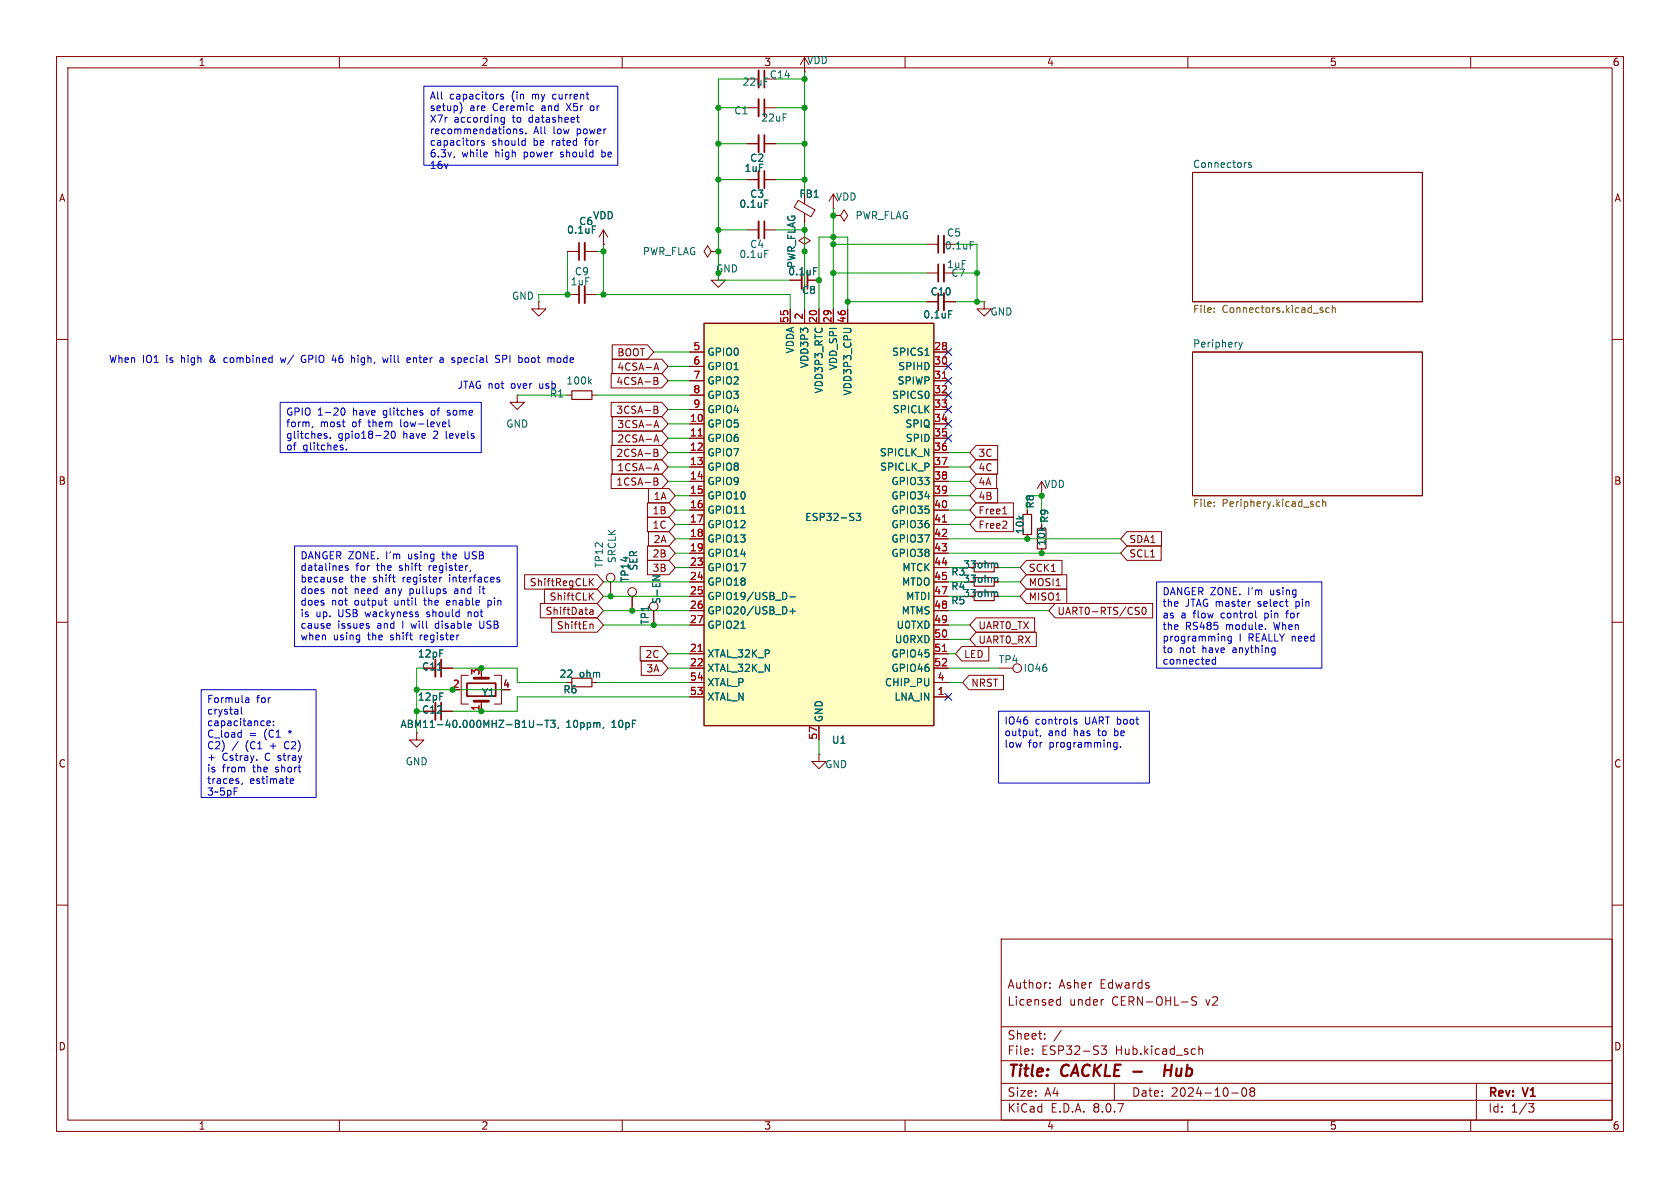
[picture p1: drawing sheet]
<svg xmlns="http://www.w3.org/2000/svg" width="297mm" height="210mm" viewBox="0 0 297 210" stroke-linecap="round" stroke-linejoin="round" font-family="sans-serif">
<defs><g id="words">
<g font-size="2.8" fill="#840000">
<text x="178" y="190.9">Title:</text>
<text x="187.7" y="190.9">CACKLE -</text>
<text x="208.2" y="190.9">Hub</text>
</g>
<g font-size="2.1" fill="#840000">
<text x="178" y="178">Licensed</text>
<text x="178" y="175">Author:</text>
<text x="187.2" y="175">Asher</text>
<text x="189" y="178">under</text>
<text x="194.5" y="175">Edwards</text>
<text x="196.6" y="178">CERN-OHL-S</text>
<text x="213.3" y="178">v2</text>
<text x="178" y="184">Sheet:</text>
<text x="178" y="186.7">File:</text>
<text x="184.1" y="186.7">ESP32-S3</text>
<text x="197.2" y="186.7">Hub.kicad_sch</text>
<text x="178" y="196.9">KiCad</text>
<text x="178" y="194.1">Size:</text>
<text x="184.7" y="194.1">A4</text>
<text x="185.7" y="196.9">E.D.A.</text>
<text x="193.3" y="196.9">8.0.7</text>
<text x="200" y="194.1">Date:</text>
<text x="207" y="194.1">2024-10-08</text>
<text x="263" y="194.3">Rev:</text>
<text x="263" y="196.9">Id:</text>
<text x="267.1" y="196.9">1/3</text>
<text x="269.4" y="194.3">V1</text>
</g>
<g font-size="1.8" fill="#840000">
<text x="35" y="11.9">1</text>
<text x="85" y="11.9">2</text>
<text x="135" y="11.9">3</text>
<text x="185" y="11.9">4</text>
<text x="235" y="11.9">5</text>
<text x="285" y="11.9">6</text>
<text x="10.3" y="35.9">A</text>
<text x="141.2" y="35.2">FB1</text>
<text x="285.3" y="35.9">A</text>
<text x="109" y="63.2">BOOT</text>
<text x="109" y="65.7">4CSA-A</text>
<text x="108.9" y="68.3">4CSA-B</text>
<text x="108.9" y="73.3">3CSA-B</text>
<text x="109" y="75.9">3CSA-A</text>
<text x="108.9" y="81">2CSA-B</text>
<text x="109" y="83.5">1CSA-A</text>
<text x="109" y="78.4">2CSA-A</text>
<text x="172.9" y="83.5">4C</text>
<text x="172.9" y="81">3C</text>
<text x="10.3" y="85.9">B</text>
<text x="108.9" y="86">1CSA-B</text>
<text x="115.4" y="88.6">1A</text>
<text x="172.9" y="88.6">4B</text>
<text x="172.9" y="86">4A</text>
<text x="285.3" y="85.9">B</text>
<text x="115.3" y="93.7">1C</text>
<text x="115.3" y="91.1">1B</text>
<text x="172.9" y="93.7">Free2</text>
<text x="172.9" y="91.1">Free1</text>
<text x="115.3" y="98.7">2B</text>
<text x="115.4" y="96.2">2A</text>
<text x="170.2" y="100.7">33ohm</text>
<text x="181.8" y="101.3">SCK1</text>
<text x="199.5" y="98.7">SCL1</text>
<text x="199.5" y="96.2">SDA1</text>
<text x="93.6" y="103.8">ShiftRegCLK</text>
<text x="97.1" y="106.4">ShiftCLK</text>
<text x="170.2" y="103.2">33ohm</text>
<text x="170.2" y="105.8">33ohm</text>
<text x="181.8" y="103.8">MOSI1</text>
<text x="181.8" y="106.4">MISO1</text>
<text x="96.3" y="108.9">ShiftData</text>
<text x="98.3" y="111.4">ShiftEn</text>
<text x="172.9" y="114">UART0_RX</text>
<text x="172.9" y="111.4">UART0_TX</text>
<text x="186.8" y="108.9">UART0-RTS/CS0</text>
<text x="74.5" y="118.7">C11</text>
<text x="114" y="116.5">2C</text>
<text x="114.2" y="119.1">3A</text>
<text x="170.3" y="116.5">LED</text>
<text x="171.6" y="121.6">NRST</text>
<text x="74.5" y="126.3">C12</text>
<text x="10.3" y="135.9">C</text>
<text x="285.3" y="135.9">C</text>
<text x="10.3" y="185.9">D</text>
<text x="285.3" y="185.9">D</text>
<text x="35" y="199.9">1</text>
<text x="85" y="199.9">2</text>
<text x="135" y="199.9">3</text>
<text x="185" y="199.9">4</text>
<text x="235" y="199.9">5</text>
<text x="285" y="199.9">6</text>
</g>
<g font-size="1.8" fill="#006464">
<text x="142.6" y="11.5">VDD</text>
<text x="131.2" y="15.3">22uF</text>
<text x="136" y="14.1">C14</text>
<text x="129.7" y="20.4">C1</text>
<text x="134.5" y="21.7">22uF</text>
<text x="132.5" y="28.8">C2</text>
<text x="210.8" y="29.8">Connectors</text>
<text x="131.5" y="30.6">1uF</text>
<text x="132.5" y="35.2">C3</text>
<text x="147.7" y="35.7">VDD</text>
<text x="100.1" y="41.5">0.1uF</text>
<text x="102.3" y="40">C6</text>
<text x="104.8" y="39">VDD</text>
<text x="130.6" y="36.9">0.1uF</text>
<text x="151.1" y="39">PWR_FLAG</text>
<text x="113.5" y="45.3">PWR_FLAG</text>
<text x="130.6" y="45.8">0.1uF</text>
<text x="132.5" y="44">C4</text>
<text x="140.8" y="47.5" transform="rotate(-90 140.8 47.5)">PWR_FLAG</text>
<text x="166.9" y="44.3">0.1uF</text>
<text x="167.3" y="42">C5</text>
<text x="167.3" y="47.6">1uF</text>
<text x="90.4" y="53.2">GND</text>
<text x="100.8" y="50.6">1uF</text>
<text x="101.5" y="48.9">C9</text>
<text x="139.3" y="48.9">0.1uF</text>
<text x="141.7" y="52.2">C8</text>
<text x="164.4" y="52.4">C10</text>
<text x="168.1" y="49.1">C7</text>
<text x="163.1" y="56.5">0.1uF</text>
<text x="175" y="56">GND</text>
<text x="125" y="63.1">GPIO0</text>
<text x="125" y="65.6">GPIO1</text>
<text x="140.6" y="62.6" transform="rotate(-90 140.6 62.6)">VDDA</text>
<text x="143.1" y="65.2" transform="rotate(-90 143.1 65.2)">VDD3P3</text>
<text x="148.2" y="65.5" transform="rotate(-90 148.2 65.5)">VDD_SPI</text>
<text x="157.6" y="63.1">SPICS1</text>
<text x="158.7" y="65.6">SPIHD</text>
<text x="210.8" y="61.5">Periphery</text>
<text x="100" y="68.2">100k</text>
<text x="125" y="68.2">GPIO2</text>
<text x="125" y="70.7">GPIO3</text>
<text x="145.6" y="69.7" transform="rotate(-90 145.6 69.7)">VDD3P3_RTC</text>
<text x="150.7" y="70" transform="rotate(-90 150.7 70)">VDD3P3_CPU</text>
<text x="157.6" y="70.7">SPICS0</text>
<text x="158.6" y="68.2">SPIWP</text>
<text x="89.4" y="75.8">GND</text>
<text x="125" y="75.8">GPIO5</text>
<text x="125" y="73.3">GPIO4</text>
<text x="157.7" y="73.3">SPICLK</text>
<text x="160" y="75.8">SPIQ</text>
<text x="125" y="78.3">GPIO6</text>
<text x="125" y="80.9">GPIO7</text>
<text x="125" y="83.4">GPIO8</text>
<text x="155.4" y="80.9">SPICLK_N</text>
<text x="155.5" y="83.4">SPICLK_P</text>
<text x="160" y="78.3">SPID</text>
<text x="125" y="86">GPIO9</text>
<text x="125" y="88.5">GPIO10</text>
<text x="157.5" y="86">GPIO33</text>
<text x="157.5" y="88.5">GPIO34</text>
<text x="183" y="90" transform="rotate(-90 183 90)">R8</text>
<text x="184.5" y="86.5">VDD</text>
<text x="125" y="91">GPIO11</text>
<text x="125" y="93.6">GPIO12</text>
<text x="142.2" y="92.3">ESP32-S3</text>
<text x="157.5" y="91">GPIO35</text>
<text x="157.5" y="93.6">GPIO36</text>
<text x="181.2" y="94.5" transform="rotate(-90 181.2 94.5)">10k</text>
<text x="185.5" y="92.5" transform="rotate(-90 185.5 92.5)">R9</text>
<text x="106.8" y="100.5" transform="rotate(-90 106.8 100.5)">TP12</text>
<text x="109.1" y="99.6" transform="rotate(-90 109.1 99.6)">SRCLK</text>
<text x="112.9" y="101" transform="rotate(-90 112.9 101)">SER</text>
<text x="115.3" y="101.3">3B</text>
<text x="125" y="96.1">GPIO13</text>
<text x="125" y="98.7">GPIO14</text>
<text x="125" y="101.2">GPIO17</text>
<text x="157.5" y="96.1">GPIO37</text>
<text x="157.5" y="98.7">GPIO38</text>
<text x="159.4" y="101.2">MTCK</text>
<text x="168.1" y="102">R3</text>
<text x="185" y="96.6" transform="rotate(-90 185 96.6)">10k</text>
<text x="111.4" y="103" transform="rotate(-90 111.4 103)">TP14</text>
<text x="116.9" y="106.9" transform="rotate(-90 116.9 106.9)">S-EN</text>
<text x="125" y="103.7">GPIO18</text>
<text x="125" y="106.3">GPIO19/USB_D-</text>
<text x="159.4" y="103.7">MTDO</text>
<text x="160.1" y="106.3">MTDI</text>
<text x="168.1" y="104.5">R4</text>
<text x="168.1" y="107">R5</text>
<text x="114.9" y="110.5" transform="rotate(-90 114.9 110.5)">TP1</text>
<text x="125" y="108.8">GPIO20/USB_D+</text>
<text x="125" y="111.4">GPIO21</text>
<text x="158.1" y="113.9">U0RXD</text>
<text x="158.4" y="111.4">U0TXD</text>
<text x="159.3" y="108.8">MTMS</text>
<text x="73.8" y="116.4">12pF</text>
<text x="98.8" y="120">22</text>
<text x="102.4" y="120">ohm</text>
<text x="125" y="116.4">XTAL_32K_P</text>
<text x="125" y="119">XTAL_32K_N</text>
<text x="157.5" y="116.4">GPIO45</text>
<text x="157.5" y="119">GPIO46</text>
<text x="176.5" y="117.4">TP4</text>
<text x="180.9" y="119">IO46</text>
<text x="73.8" y="124.1">12pF</text>
<text x="85.1" y="123.3">Y1</text>
<text x="99.5" y="122.8">R6</text>
<text x="125" y="124.1">XTAL_N</text>
<text x="125" y="121.5">XTAL_P</text>
<text x="156.3" y="121.5">CHIP_PU</text>
<text x="158" y="124.1">LNA_IN</text>
<text x="70.7" y="128.9">ABM11-40.000MHZ-B1U-T3,</text>
<text x="100.1" y="128.9">10ppm,</text>
<text x="108.2" y="128.9">10pF</text>
<text x="145.6" y="127.8" transform="rotate(-90 145.6 127.8)">GND</text>
<text x="147" y="131.7">U1</text>
<text x="71.6" y="135.5">GND</text>
<text x="145.8" y="136">GND</text>
</g>
<g font-size="1.8" fill="#0000c2">
<text x="75.9" y="17.9">All</text>
<text x="79.5" y="17.9">capacitors</text>
<text x="90.6" y="17.9">(in</text>
<text x="94.3" y="17.9">my</text>
<text x="98.2" y="17.9">current</text>
<text x="75.9" y="20">setup)</text>
<text x="75.9" y="22">X7r</text>
<text x="80.3" y="22">according</text>
<text x="83" y="20">are</text>
<text x="87.2" y="20">Ceremic</text>
<text x="90.7" y="22">to</text>
<text x="93.8" y="22">datasheet</text>
<text x="96" y="20">and</text>
<text x="100.6" y="20">X5r</text>
<text x="105" y="20">or</text>
<text x="75.9" y="24.1">recommendations.</text>
<text x="75.9" y="26.1">capacitors</text>
<text x="75.9" y="28.1">6.3v,</text>
<text x="81.6" y="28.1">while</text>
<text x="87" y="26.1">should</text>
<text x="87.7" y="28.1">high</text>
<text x="92.9" y="28.1">power</text>
<text x="94.3" y="24.1">All</text>
<text x="94.4" y="26.1">be</text>
<text x="97.8" y="26.1">rated</text>
<text x="97.9" y="24.1">low</text>
<text x="99.6" y="28.1">should</text>
<text x="102.3" y="24.1">power</text>
<text x="103.9" y="26.1">for</text>
<text x="107" y="28.1">be</text>
<text x="75.9" y="30.2">16v</text>
<text x="19.2" y="64.4">When</text>
<text x="25.2" y="64.4">IO1</text>
<text x="29.5" y="64.4">is</text>
<text x="32.3" y="64.4">high</text>
<text x="37.5" y="64.4">&amp;</text>
<text x="40.3" y="64.4">combined</text>
<text x="50.5" y="64.4">w/</text>
<text x="54.3" y="64.4">GPIO 46</text>
<text x="63.6" y="64.4">high,</text>
<text x="69.4" y="64.4">will</text>
<text x="73.8" y="64.4">enter</text>
<text x="79.8" y="64.4">a</text>
<text x="82.2" y="64.4">special</text>
<text x="90.1" y="64.4">SPI</text>
<text x="94.4" y="64.4">boot</text>
<text x="99.7" y="64.4">mode</text>
<text x="80.8" y="68.9">JTAG not</text>
<text x="90.5" y="68.9">over</text>
<text x="95.6" y="68.9">usb</text>
<text x="97.1" y="70.5">R1</text>
<text x="50.5" y="73.8">GPIO 1-20</text>
<text x="50.5" y="75.8">form,</text>
<text x="50.5" y="77.9">glitches.</text>
<text x="56.6" y="75.8">most</text>
<text x="59.8" y="77.9">gpio18-20</text>
<text x="62.4" y="75.8">of</text>
<text x="62.5" y="73.8">have</text>
<text x="65.4" y="75.8">them</text>
<text x="68" y="73.8">glitches</text>
<text x="71.3" y="75.8">low-level</text>
<text x="71.4" y="77.9">have</text>
<text x="76.7" y="73.8">of</text>
<text x="76.9" y="77.9">2</text>
<text x="79.3" y="77.9">levels</text>
<text x="79.7" y="73.8">some</text>
<text x="50.5" y="79.9">of</text>
<text x="53.5" y="79.9">glitches.</text>
<text x="53" y="99.2">DANGER ZONE.</text>
<text x="53" y="101.2">datalines</text>
<text x="62.9" y="101.2">for</text>
<text x="66.7" y="101.2">the</text>
<text x="68.4" y="99.2">I'm</text>
<text x="70.9" y="101.2">shift</text>
<text x="72.4" y="99.2">using</text>
<text x="76.3" y="101.2">register,</text>
<text x="78.7" y="99.2">the</text>
<text x="82.8" y="99.2">USB</text>
<text x="53" y="103.3">because</text>
<text x="53" y="105.3">does</text>
<text x="53" y="107.4">does</text>
<text x="58.6" y="105.3">not</text>
<text x="58.6" y="107.4">not</text>
<text x="61.9" y="103.3">the</text>
<text x="62.8" y="105.3">need</text>
<text x="62.8" y="107.4">output</text>
<text x="66.1" y="103.3">shift</text>
<text x="68.4" y="105.3">any</text>
<text x="70" y="107.4">until</text>
<text x="71.5" y="103.3">register</text>
<text x="72.9" y="105.3">pullups</text>
<text x="75.5" y="107.4">the</text>
<text x="79.6" y="107.4">enable</text>
<text x="79.9" y="103.3">interfaces</text>
<text x="81" y="105.3">and</text>
<text x="85.6" y="105.3">it</text>
<text x="87.1" y="107.4">pin</text>
<text x="205.4" y="105.5">DANGER ZONE.</text>
<text x="205.4" y="107.6">the</text>
<text x="209.6" y="107.6">JTAG master</text>
<text x="220.8" y="105.5">I'm</text>
<text x="222.7" y="107.6">select</text>
<text x="224.8" y="105.5">using</text>
<text x="229.5" y="107.6">pin</text>
<text x="53" y="109.4">is</text>
<text x="53" y="111.5">cause</text>
<text x="53" y="113.5">when</text>
<text x="55.8" y="109.4">up.</text>
<text x="58.9" y="113.5">using</text>
<text x="59.7" y="111.5">issues</text>
<text x="59.9" y="109.4">USB</text>
<text x="64.9" y="109.4">wackyness</text>
<text x="65.2" y="113.5">the</text>
<text x="66.8" y="111.5">and</text>
<text x="69.3" y="113.5">shift</text>
<text x="71.4" y="111.5">I</text>
<text x="73.2" y="111.5">will</text>
<text x="74.7" y="113.5">register</text>
<text x="75.9" y="109.4">should</text>
<text x="77.6" y="111.5">disable</text>
<text x="83.4" y="109.4">not</text>
<text x="85.6" y="111.5">USB</text>
<text x="205.4" y="109.6">as</text>
<text x="205.4" y="111.7">the</text>
<text x="205.4" y="113.7">programming</text>
<text x="208.8" y="109.6">a</text>
<text x="209.6" y="111.7">RS485</text>
<text x="211.1" y="109.6">flow</text>
<text x="216.1" y="109.6">control</text>
<text x="216.8" y="111.7">module.</text>
<text x="219.1" y="113.7">I</text>
<text x="220.8" y="113.7">REALLY need</text>
<text x="224" y="109.6">pin</text>
<text x="225.5" y="111.7">When</text>
<text x="228.1" y="109.6">for</text>
<text x="205.4" y="115.8">to</text>
<text x="205.4" y="117.8">connected</text>
<text x="208.5" y="115.8">not</text>
<text x="212.7" y="115.8">have</text>
<text x="218.2" y="115.8">anything</text>
<text x="36.5" y="124.6">Formula</text>
<text x="45.4" y="124.6">for</text>
<text x="36.5" y="126.6">crystal</text>
<text x="36.5" y="128.7">capacitance:</text>
<text x="36.5" y="130.7">C_load</text>
<text x="44" y="130.7">=</text>
<text x="46.8" y="130.7">(C1</text>
<text x="51.3" y="130.7">*</text>
<text x="177.5" y="128.4">IO46</text>
<text x="177.5" y="130.5">output,</text>
<text x="183" y="128.4">controls</text>
<text x="185.3" y="130.5">and</text>
<text x="189.9" y="130.5">has</text>
<text x="191.9" y="128.4">UART boot</text>
<text x="194.4" y="130.5">to</text>
<text x="197.5" y="130.5">be</text>
<text x="36.5" y="132.8">C2)</text>
<text x="36.5" y="134.8">+</text>
<text x="36.5" y="136.9">is</text>
<text x="39.3" y="134.8">Cstray.</text>
<text x="39.3" y="136.9">from</text>
<text x="41" y="132.8">/</text>
<text x="43.5" y="132.8">(C1</text>
<text x="44.8" y="136.9">the</text>
<text x="47" y="134.8">C stray</text>
<text x="48" y="132.8">+</text>
<text x="49" y="136.9">short</text>
<text x="50.8" y="132.8">C2)</text>
<text x="177.5" y="132.5">low</text>
<text x="181.8" y="132.5">for</text>
<text x="185.6" y="132.5">programming.</text>
<text x="36.5" y="138.9">traces,</text>
<text x="36.5" y="141">3~5pF</text>
<text x="44.2" y="138.9">estimate</text>
</g>
<text font-size="1.8" fill="#009600" x="126.5" y="48.4">GND</text>
<g font-size="1.8" fill="#a90000">
<text x="139.4" y="57.2" transform="rotate(-90 139.4 57.2)">55</text>
<text x="142" y="56.6" transform="rotate(-90 142 56.6)">2</text>
<text x="144.5" y="57.2" transform="rotate(-90 144.5 57.2)">20</text>
<text x="147.1" y="57.2" transform="rotate(-90 147.1 57.2)">29</text>
<text x="149.6" y="57.2" transform="rotate(-90 149.6 57.2)">46</text>
<text x="122.5" y="62">5</text>
<text x="122.5" y="64.5">6</text>
<text x="165.1" y="62">28</text>
<text x="165.1" y="64.5">30</text>
<text x="122.5" y="67.1">7</text>
<text x="122.5" y="69.6">8</text>
<text x="165.1" y="67.1">31</text>
<text x="165.1" y="69.6">32</text>
<text x="121.9" y="74.7">10</text>
<text x="121.9" y="77.2">11</text>
<text x="122.5" y="72.1">9</text>
<text x="165.1" y="72.1">33</text>
<text x="165.1" y="74.7">34</text>
<text x="165.1" y="77.2">35</text>
<text x="121.9" y="79.8">12</text>
<text x="121.9" y="82.3">13</text>
<text x="165.1" y="79.8">36</text>
<text x="165.1" y="82.3">37</text>
<text x="121.9" y="84.8">14</text>
<text x="121.9" y="87.4">15</text>
<text x="121.9" y="89.9">16</text>
<text x="165.1" y="84.8">38</text>
<text x="165.1" y="87.4">39</text>
<text x="165.1" y="89.9">40</text>
<text x="121.9" y="92.5">17</text>
<text x="121.9" y="95">18</text>
<text x="165.1" y="92.5">41</text>
<text x="165.1" y="95">42</text>
<text x="121.9" y="97.5">19</text>
<text x="121.9" y="100.1">23</text>
<text x="165.1" y="97.5">43</text>
<text x="165.1" y="100.1">44</text>
<text x="121.9" y="102.6">24</text>
<text x="121.9" y="105.2">25</text>
<text x="121.9" y="107.7">26</text>
<text x="165.1" y="102.6">45</text>
<text x="165.1" y="105.2">47</text>
<text x="165.1" y="107.7">48</text>
<text x="121.9" y="110.2">27</text>
<text x="165.1" y="110.2">49</text>
<text x="165.1" y="112.8">50</text>
<text x="84.8" y="119.5" transform="rotate(-90 84.8 119.5)">3</text>
<text x="121.9" y="115.3">21</text>
<text x="121.9" y="117.9">22</text>
<text x="165.1" y="115.3">51</text>
<text x="165.1" y="117.9">52</text>
<text x="79.9" y="121.7">2</text>
<text x="84.8" y="125.8" transform="rotate(-90 84.8 125.8)">1</text>
<text x="88.8" y="121.7">4</text>
<text x="121.9" y="122.9">53</text>
<text x="121.9" y="120.4">54</text>
<text x="165.7" y="122.9">1</text>
<text x="165.7" y="120.4">4</text>
<text x="144.5" y="130.9" transform="rotate(-90 144.5 130.9)">57</text>
</g>
<g font-size="1.8" fill="#725600">
<text x="210.8" y="55.7">File:</text>
<text x="216" y="55.7">Connectors.kicad_sch</text>
<text x="210.8" y="89.9">File:</text>
<text x="216" y="89.9">Periphery.kicad_sch</text>
</g>
</g></defs>
<g fill="none" stroke="#840000" stroke-width=".18">
<path d="M10 10h277v190h-277zM12 12h273v186h-273zM60 10v2M110 10v2M160 10v2M210 10v2M260 10v2M147.3 38.1h1.3l.6-1 .7 1-.7 1-.6-1M147.3 38.1h.1M210.8 30.5h40.7v22.8h-40.7zM95.2 53.3v1.3h1.3l-1.3 1.3-1.2-1.3h1.2M95.2 53.3h.1"/>
<path d="M100.3 52.1h2.1M100.3 44.5h2.1M103.4 52.1h2M103.4 44.5h2M106.7 43.2h.1M106.7 40.6l-.8 1.3M106.7 40.6v2.6M106.7 40.6l.7 1.3M163.8 53.3h2.1M163.8 48.3h2.1M163.8 43.2h2.1M166.9 53.3h2"/>
<path d="M166.9 48.3h2M10 60h2M100.3 69.9h.8M104.6 69.9h.8M210.8 62.2h40.7v25.4h-40.7zM285 60h2M10 110h2M175.8 100.3h.7M175.8 102.9h.7M285 110h2M144.8 133.4v1.2h1.2l-1.2 1.3-1.3-1.3h1.3M144.8 133.4h.1"/>
<path d="M10 160h2M177 166h108v32h-108zM185.6 174.6v.1M185.6 173.8v.1M186.9 177.6h.6M186.9 176.8h.6M187.5 176.2v1.5M195 176.7h.1M211.5 176.3l-.5-.1-.3 .1v.5l.7 .3 .1 .3-.3 .3-.5-.1M285 160h2M60 198v2M110 198v2"/>
<path d="M160 198v2M177 194.5h108M177 191.5h108M177 187.5h108M177 181.5h108M182.5 186.3v.1M182.5 185.5v.1M184.7 183.6v.1M184.7 182.8v.1M187.6 182.1l-1.3 2M194.7 184.9h.9l-.5 .6 .4 .1v.7l-.2 .1h-.4l-.2-.1M197 191.5v3"/>
<path d="M210 198v2M212 184.9v1.5M212 185.5l.2-.1 .3 .1 .1 .9M217.7 193.2h1.2M219.7 192.4l.2-.1a.81 .81 0 0 1 .6 .6 .81 .81 0 0 1-.3 .8l-.2 .1a.81 .81 0 0 1-.3-1.4zM221.2 192.9l-.2-.2 .2-.4 .5 .1 .1 .2-.3 .3M221.2 192.9l-.2 .3v.5l.2 .1 .5-.1 .1-.2-.1-.4-.2-.2M221.2 192.9h.3M260 198v2M261 191.5v6.5M270.2 195.1h1l-.5 .6 .4 .1 .1 .5-.3 .3h-.4"/>
</g>
<path d="M205.9 189.2h1.2M206 188.2l-.2 2M207.2 188.2l-.3 2" fill="none" stroke="#840000" stroke-width=".4"/>
<path d="M104.7 39.9h.6M221.2 28.8h-.3l-.2 .1 .1 .2 .4 .1v.3h-.5M167.7 54.9h.6M171.5 42.7h.6M104.2 67.4l.3 .5M104.5 67l-.4 .5M219 60.5l.3 .9M219.3 61.4l-.3 .4M219.6 60.5l-.3 .9M176 99.6l.4 .1v.7M176 102.1l.4 .2v.6" fill="none" stroke="#006464" stroke-width=".18"/>
<path d="M214.7 55.1v.1M214.7 54.5v.1M235 54.5l-.4-.1-.2 .2 .1 .6h.5M235.5 54.5l.2-.1 .3 .1 .1 .7M235.5 54v1.2M214.7 88.8v.1M214.7 89.4v.1M233.3 88.8l-.4-.1-.2 .2 .1 .6h.5M233.8 88.8l.2-.1 .3 .1 .1 .7M233.8 88.3v1.2" fill="none" stroke="#725600" stroke-width=".18"/>
<path d="M103.4 42.9v3.1M103.4 50.5v3.1M166.9 41.7v3M166.9 46.7v3.1M166.9 51.8v3.1" fill="none" stroke="#840000" stroke-width=".33"/>
<path d="M102.4 42.9v3.1M102.4 50.5v3.1M165.9 41.7v3M165.9 46.7v3.1M165.9 51.8v3.1" fill="none" stroke="#840000" stroke-width=".3"/>
<path d="M101.1 69.1h3.5v1.5h-3.5zM172.2 99.6h3.6v1.5h-3.6zM172.2 102.1h3.6v1.5h-3.6z" fill="none" stroke="#840000" stroke-width=".2"/>
<path d="M124.5 57.2h40.6v71.1h-40.6z" fill="#ffffc2"/>
<path d="M124.5 57.2h40.6v71.1h-40.6z" fill="none" stroke="#840000" stroke-width=".25"/>
<g fill="none" stroke="#840000" stroke-width=".18">
<path d="M132.1 19.1h2M135.1 19.1h2.1M135.1 14h2.1M141.5 11.4l.7-1.2v2.5M142.2 12.7h.1M132.1 25.4h2M132.1 31.8h2M135.1 25.4h2.1M135.1 31.8h2.1M141.1 35.4l3 1.7-.7 1.2-3-1.7zM142.2 35.6v.4M142.2 37.7v1.7"/>
<path d="M146.6 35.6l.7-1.3v2.5M147.3 36.8h.1M100.3 44.5h2.1M103.4 44.5h2M106.7 43.2h.1M125.7 44.5l-.6-1.1-.6 1.1 .6 1 .6-1h1.3M127 44.5h.1M127 48.3v1.2h1.3l-1.3 1.3-1.3-1.3h1.3M132.1 40.6h2M135.1 40.6h2.1M139.7 54.6v2.6M139.7 49.5h2"/>
<path d="M142.2 43.2l1.1-.7-1.1-.6-1 .6 1 .7v1.3M142.2 44.5h.1M142.2 54.6v2.6M142.7 49.5h2.1M144.8 54.6v2.6M147.3 54.6v2.6M149.9 54.6v2.6M163.8 53.3h2.1M166.9 53.3h2M174 53.3v1.3h1.3l-1.3 1.3-1.3-1.3h1.3M174 53.3h.1M91.4 69.9v1.2h1.3l-1.3 1.3-1.2-1.3h1.2"/>
<path d="M91.4 69.9h.1M108 71.1h9l1.1 1.3-1.1 1.3h-9zM108 66h9l1.1 1.3-1.1 1.3h-9zM108 78.7h9l1.1 1.3-1.1 1.3h-9zM108.2 61h6.3l1.1 1.2-1.1 1.3h-6.3zM108.2 73.7h8.8l1.1 1.2-1.1 1.3h-8.8zM108.2 63.5h8.8l1.1 1.3-1.1 1.2h-8.8zM108.2 76.2h8.8l1.1 1.3-1.1 1.2h-8.8zM115.6 67.3h.4M115.6 72.4h.4M115.6 71.8l.6 .1 .1 .3-.3 .2M115.6 66.7l.6 .1 .1 .3-.3 .2"/>
<path d="M115.6 79.4l.6 .1 .1 .3-.3 .2M115.6 75.6l.4-1.3 .5 1.3M115.6 65.4l.4-1.2 .5 1.2M115.6 78.1l.4-1.2 .5 1.2M115.7 75.2h.6M115.7 65.1h.6M115.7 77.8h.6M116 72.4l.3 .2v.3l-.7 .2M116 67.3l.3 .3v.3l-.7 .1M121.9 74.9h2.6M121.9 77.5h2.6M121.9 62.2h2.6"/>
<path d="M121.9 64.8h2.6M121.9 67.3h2.6M121.9 69.9h2.6M121.9 72.4h2.6M165.1 74.9h2.5M165.1 77.5h2.5M165.1 62.2h2.5M165.1 64.8h2.5M165.1 67.3h2.5M165.1 69.9h2.5M165.1 72.4h2.5M172.6 78.7h3.8v2.6h-3.8l-1.2-1.3z"/>
<path d="M108 83.8h9l1.1 1.3-1.1 1.3h-9zM108.2 81.3h8.8l1.1 1.3-1.1 1.2h-8.8zM114.5 99.1h3.8l1.1 1.2-1.1 1.3h-3.8zM114.5 96.5h3.8l1.1 1.3-1.1 1.3h-3.8zM114.5 91.4h3.8l1.1 1.3-1.1 1.3h-3.8zM114.5 88.9h3.8l1.1 1.3-1.1 1.2h-3.8zM114.6 94h3.7l1.1 1.3-1.1 1.2h-3.7zM114.6 86.4h3.7l1.1 1.2-1.1 1.3h-3.7zM115.6 80h.4M115.6 85.1h.4M115.6 84.5l.6 .1 .1 .3-.3 .2M115.6 83.2l.4-1.2 .5 1.2"/>
<path d="M115.7 82.9h.6M116 80l.3 .3v.3l-.7 .1M116 85.1l.3 .2v.3l-.7 .2M121.9 80h2.6M121.9 82.6h2.6M121.9 85.1h2.6M121.9 87.6h2.6M121.9 90.2h2.6M121.9 92.7h2.6M121.9 95.3h2.6M121.9 97.8h2.6M165.1 80h2.5"/>
<path d="M165.1 82.6h2.5M165.1 85.1h2.5M165.1 87.6h2.5M165.1 90.2h2.5M165.1 92.7h2.5M165.1 95.3h2.5M165.1 97.8h2.5M172.6 91.4h6.6v2.6h-6.6l-1.2-1.3zM172.6 81.3h3.8v2.5h-3.8l-1.2-1.2zM172.6 86.4h3.8v2.5h-3.8l-1.2-1.3zM172.6 83.8h3.6v2.6h-3.6l-1.2-1.3zM172.6 88.9h6.6v2.5h-6.6l-1.2-1.2z"/>
<path d="M177.3 90.8h.7M181.5 99.1h6.2v2.5h-6.2l-1.2-1.3zM181.6 90.2v.7M181.6 94.5v.8M183.4 86.4l.7-1.3v2.5M184.1 87.6h.1M184.1 92.7v.8M184.1 97v.8M199.2 96.5h6.1v2.6h-6.1l-1.1-1.3zM199.2 94h6.1v2.5h-6.1l-1.1-1.2zM78 118.1h2M82.8 119.4h-1.3v5.1h1.3"/>
<path d="M87.4 119.4h1.2v5.1h-1.2M92.7 101.6h12.9l1.1 1.3-1.1 1.2h-12.9zM95.5 106.7h10.1l1.1 1.3-1.1 1.2h-10.1zM96.3 104.1h9.3l1.1 1.3-1.1 1.3h-9.3zM97.5 109.2h8.1l1.1 1.3-1.1 1.3h-8.1zM104.3 107.8h.5v.8M104.4 105.4l.5 .7M104.4 102.8l.5 .7M104.5 110.3l.3 .2v.7M104.8 108.1h-.4l-.2 .2 .2 .3h.4M104.9 104.8l-.7 .7M104.9 102.3l-.7 .7"/>
<path d="M107.9 102.9v2.5M111.8 105.4v2.6M113.2 114.3h3.8l1.1 1.3-1.1 1.2h-3.8zM113.4 116.8h3.6l1.1 1.3-1.1 1.3h-3.6zM115.6 108v2.5M121.9 102.9h2.6M121.9 115.6h2.6M121.9 118.1h2.6M121.9 100.3h2.6M121.9 105.4h2.6M121.9 108h2.6M121.9 110.5h2.6"/>
<path d="M165.1 102.9h2.5M165.1 115.6h2.5M165.1 118.1h2.5M165.1 100.3h2.5M165.1 105.4h2.5M165.1 108h2.5M165.1 110.5h2.5M165.1 113h2.5M170 114.3h4.8v2.5h-4.8l-1.1-1.2zM171.3 119.4h6.1v2.5h-6.1l-1.1-1.2zM172.6 111.8h10.6v2.5h-10.6l-1.2-1.3zM172.6 109.2h10.3v2.6h-10.3l-1.2-1.3z"/>
<path d="M175.8 102.9h.7M175.8 100.3h.7M175.8 105.4h.7M176.5 118.1h2.6M181.5 101.6h7.1v2.5h-7.1l-1.2-1.2zM181.5 104.1h7.1v2.6h-7.1l-1.2-1.3zM186.5 106.7h17.3v2.5h-17.3l-1.1-1.2zM201.2 108l.2 .3-.2 .3M201.2 107.4h.2M202.1 107.4h.1a.68 .68 0 0 1 .4 .6 .68 .68 0 0 1-.4 .6 .84 .84 0 0 1-.1-1.2zM73.7 129.5v1.3h1.2l-1.2 1.3-1.3-1.3h1.3M78 125.7h2"/>
<path d="M81.3 121.9h.2M85.1 124v1.7M100.3 120.7h.8M104.6 120.7h.8M121.9 123.2h2.6M121.9 120.7h2.6M144.8 128.3v2.5M165.1 123.2h2.5M165.1 120.7h2.5"/>
<circle cx="107.9" cy="102.1" r=".76"/>
<circle cx="111.8" cy="104.6" r=".76"/>
<circle cx="115.6" cy="107.2" r=".76"/>
<circle cx="179.8" cy="118.1" r=".76"/>
</g>
<path d="M123.4 77.1h.8M166.6 66.9h.7M166.6 92.3h.7M123.4 115.2h.8M166.6 115.2h.7" fill="none" stroke="#a90000" stroke-width=".18"/>
<g fill="none" stroke="#006464" stroke-width=".18">
<path d="M104.7 39.9h.6M135.2 35.4h.6M135.2 44.3h.6M143.8 47.3h.6M167.7 54.9h.6M163.5 62.8h.7M131 90.7h.7M151.4 90.7h.7l-.4 .5 .4 .2v.5l-.2 .1-.5-.1M176 99.6l.4 .1v.7M77.3 118.4h.8M116.7 101.8l-1.3 .7M131 111.1h.7"/>
<path d="M138.9 104.8l.2 .5-.2 .6M139.6 105.5h1M139.6 108h1M140.1 107.6v.9M176 104.6l.4 .2v.7M176 102.1l.4 .2v.6M94.3 127.3v1.1l-.1 .1-.4 .1M94.9 128.1h1M96.3 127.3h.7M96.7 127.3v1.3M97.3 127.3h.8l-.4 .5 .4 .1v.6l-.2 .1-.6-.1M98.7 128.5l-.1 .3"/>
<path d="M106.7 128.5l-.1 .3"/>
</g>
<path d="M134.1 12.4v3.1M134.1 17.5v3.1M134.1 23.9v3M134.1 30.2v3.1M134.1 39.1v3.1M141.7 48v3.1M77 116.6v3M77 124.2v3.1" fill="none" stroke="#840000" stroke-width=".33"/>
<path d="M135.1 12.4v3.1M135.1 17.5v3.1M135.1 23.9v3M135.1 30.2v3.1M135.1 39.1v3.1M142.7 48v3.1M78 116.6v3M78 124.2v3.1M82.5 120.8h5.1v2.3h-5.1z" fill="none" stroke="#840000" stroke-width=".3"/>
<path d="M180.8 90.9h1.6v3.6h-1.6zM183.4 93.5h1.5v3.5h-1.5zM101.1 119.9h3.5v1.5h-3.5zM172.2 104.6h3.6v1.6h-3.6z" fill="none" stroke="#840000" stroke-width=".2"/>
<path d="M83.8 119.9h2.6M83.8 124h2.6" fill="none" stroke="#840000" stroke-width=".51"/>
<g fill="none" stroke="#0000c2" stroke-width=".18">
<path d="M74.9 15.2h34.3v14h-34.3zM81.6 18.7v.8l-.3 .5M88 16.7h.1M89 16.7h-.3l-.2 .1 .1 .2 .4 .2v.3h-.5M104.5 18.8l-.2 .2 .2 .5M80.3 27.7l-.1 .2M84.8 24.8l-.4 .2M85.6 24.9l-.3-.1-.2 .2 .1 .2 .4 .1v.3h-.5M89.2 20.8v1l-.3 .2h-.3M89.2 20.8h-.4l-.2 .2 .1 .5h.5M90.9 22.9h.4v.7M92.4 22.9l-.3-.1-.2 .2v.2l.5 .1v.3h-.5"/>
<path d="M92.5 24.8l.4 .1M92.9 25.6l-.4 .1M92.9 24.4v1.3M93 23.5v.1M101.9 20.8h.5M102.1 21.4l.3 .2M106.4 26.5v1.2M106.4 27.7h.1M106.5 26.9l-.1 .1M39.8 63.2l-.2 .3v.3l.2 .3M49.5 71.1h35.6v8.9h-35.6zM49.6 63.2l.2 .9 .3-.6"/>
<path d="M53.8 63.5h.2M53.9 62.8a.61 .61 0 0 0-.7 .7 .61 .61 0 0 0 .8 .5M55.3 75.4l-.1 .2M57.4 77l.4 .2v.2l-.4 .1M57.4 76.7h.4M58.4 77.4v.1M60.3 79.1l.3 .1 .1 .1-.2 .2h-.2M60.4 72.2l.2-.1a.68 .68 0 0 1 .4 .7 .68 .68 0 0 1-.4 .6l-.2-.1-.1-.4zM61.2 79.4v.1M62.3 63.2l.4 .2v.7M67.6 63.2l.3 .9 .2-.6 .3 .6 .2-.9M68.7 76.5l-.1 .3-.7 .7h.8"/>
<path d="M69.2 76.5l-.1 .5 .2 .4 .2 .1 .3-.3v-.7M72.1 63.2l.4 .1v.2l-.6 .2M72.5 64l-.4 .1M73.1 63.2v.9M73.5 63.2l-.4 .2M74.4 73h.3l.1 .2-.2 .2h-.3M74.4 72.5l.3 .1M78.4 74.6l.4 .1v.2l-.6 .1M78.8 75.4h-.4M79.1 73.3l.1 .1M79.2 72.5l-.1 .2 .1 .3M79.4 74.2v1.1l.2 .1"/>
<path d="M81.3 63.2l.3 .3v.3l-.3 .3M88.1 63.5l.2 .2-.2 .4M88.1 62.8l.2 .1M89.6 63.1l-.2-.3h-.5v1.3M89.6 63.2l-.2 .3h-.5M93.4 63.4v.6M98.6 63.3l.3-.1 .3 .3v.3l-.3 .3-.3-.1-.1-.2zM52.1 96.5h39.3v17.8h-39.3zM82.2 97.5v1.1l.3 .2M58.3 111l-.1 .1M58.4 110.4v.1l-.6 .1M60.2 102l.4 .1v.2l-.6 .2"/>
<path d="M60.6 102.8l-.4 .1M61.5 100.1l-.3-.1-.2 .2 .1 .2 .4 .1v.3h-.5M65.2 110.7v.3M68.2 106.9l.2 .1M77.1 110.3l-.1 .2 .1 .5M78.9 106.3v.5l.2 .2M79.1 106.1l-.1 .1M79.6 106.4l-.7 .2M80.5 104.1h-.1M80.5 104.4l-.2 .2 .2 .3M82.8 108.2v.8M82.9 108.2l-.1 .1"/>
<path d="M83.2 100.8l-.1 .2M84.8 104.1v.8M84.8 109.8v1l.1 .2 .4 .1M86.3 106.9l.3 .1M86.3 106.1v1.3M86.6 106.1l-.3 .1M88 102.5h.3l.1 .2-.2 .2h-.2M88 102l.3 .1M204.5 102.9h29.2v15.2h-29.2zM214.9 116.1v1.3M214.9 116.6h-.4l-.2 .2 .1 .6h.5M216.3 112.5l.2 .2v.6"/>
<path d="M217.7 112.5v1l-.3 .2h-.3M217.7 112.5h-.4l-.2 .2 .1 .6h.5M220.9 106.3h.2M222 108v1.1l.2 .1M223.7 111.2v.1M225.3 114.5l.1 .1M225.4 114.5v1.2M225.4 115.3l-.1 .1M227.3 108.4h.5M227.5 108.1v1.1M35.6 121.9h20.3v19.1h-20.3zM42.7 129.1v1.2"/>
<path d="M42.7 130.3h-.2M42.7 125v1.1l.1 .1M42.8 138.4l-.1 .3M43.6 123.3h.2l.2 .2v.7M44 124.1l-.4 .1M44 123.7h-.4M45.4 134.3v.1M47.2 127.9l.6-.2-.1-.2-.3-.1-.2 .2 .1 .6h.4M48.3 128.2v.1M48.3 127.5v.1M51.4 138.4h.5M51.4 137.7h.3l.2 .3-.6 .1"/>
<path d="M176.5 125.7h26.7v12.7h-26.7zM183 129.2h.5M183.3 130h.2M184 130l-.1 .2M190.3 127.2h-.3l-.1 .1v.2l.4 .1v.3h-.4M197 131.3h.5M197 132h.5M197.5 131.2v1.1l-.3 .2h-.3M198.1 132v.1"/>
</g>
<g fill="none" stroke="#009600" stroke-width=".18">
<path d="M127 19.1h5.1M132.1 14h-5.1v35.5h12.7M137.2 19.1h5M137.2 14h5M142.2 12.7v21.6M127 25.4h5.1M127 31.8h5.1M137.2 25.4h5M137.2 31.8h5M142.2 39.4v15.2M147.3 36.8v17.8M100.3 44.5v7.6h-5.1v1.2"/>
<path d="M105.4 52.1h34.3v2.5M105.4 44.5h1.3M106.7 43.2v8.9M127 40.6h5.1M137.2 40.6h5M144.8 54.6v-12.7h5.1v12.7M147.3 43.2h16.5M147.3 48.3h16.5M149.9 53.3h13.9M168.9 43.2h3.8v10.1M168.9 48.3h3.8M168.9 53.3h5.1"/>
<path d="M91.4 69.9h8.9M105.4 69.9h16.5M115.6 62.2h6.3M118.1 77.5h3.8M118.1 74.9h3.8M118.1 64.8h3.8M118.1 67.3h3.8M118.1 72.4h3.8M118.1 85.1h3.8M118.1 82.6h3.8M118.1 80h3.8M119.4 95.3h2.5"/>
<path d="M119.4 97.8h2.5M119.4 92.7h2.5M119.4 87.6h2.5M119.4 90.2h2.5M167.6 95.3h30.5M167.6 97.8h30.5M167.6 85.1h3.8M167.6 92.7h3.8M167.6 87.6h3.8M167.6 82.6h3.8M167.6 80h3.8M167.6 90.2h3.8"/>
<path d="M181.6 87.6h2.5v5.1M74.9 118.1h-1.2v11.4M80 118.1h11.4v2.6h8.9M106.7 105.4h15.2M106.7 102.9h15.2M106.7 110.5h15.2M106.7 108h15.2M118.1 118.1h3.8M118.1 115.6h3.8M119.4 100.3h2.5M167.6 118.1h8.9M167.6 113h3.8"/>
<path d="M167.6 105.4h3.8M167.6 102.9h3.8M167.6 115.6h1.3M167.6 110.5h3.8M167.6 100.3h3.8M167.6 108h17.8M176.5 105.4h3.8M176.5 102.9h3.8M176.5 100.3h3.8M73.7 125.7h1.2M73.7 121.9h16.5M105.4 120.7h16.5"/>
<path d="M121.9 123.2h-30.5v2.5h-11.4M144.8 130.8v2.6M167.6 120.7h2.6"/>
</g>
<g fill="none" stroke="#000084" stroke-width=".18">
<path d="M167 61.6l1.2 1.2M167 76.9l1.2 1.2M167 66.7l1.2 1.2M167 71.8l1.2 1.2M167 69.2l1.2 1.3M167 74.3l1.2 1.2M167 64.2l1.2 1.2M168.2 61.6l-1.2 1.2M168.2 76.9l-1.2 1.2M168.2 66.7l-1.2 1.2M168.2 71.8l-1.2 1.2M168.2 69.2l-1.2 1.3"/>
<path d="M168.2 74.3l-1.2 1.2M168.2 64.2l-1.2 1.2M167 122.6l1.2 1.2M168.2 122.6l-1.2 1.2"/>
</g>
<g fill="#009600" stroke="#009600" stroke-width=".18">
<circle cx="147.3" cy="43.2" r=".46"/>
<circle cx="147.3" cy="41.9" r=".46"/>
<circle cx="142.2" cy="31.8" r=".46"/>
<circle cx="127" cy="31.8" r=".46"/>
<circle cx="142.2" cy="44.5" r=".46"/>
<circle cx="142.2" cy="40.6" r=".46"/>
<circle cx="147.3" cy="38.1" r=".46"/>
<circle cx="73.7" cy="121.9" r=".46"/>
<circle cx="85.1" cy="118.1" r=".46"/>
<circle cx="100.3" cy="52.1" r=".46"/>
<circle cx="106.7" cy="52.1" r=".46"/>
<circle cx="85.1" cy="125.7" r=".46"/>
<circle cx="80" cy="121.9" r=".46"/>
<circle cx="73.7" cy="125.7" r=".46"/>
<circle cx="115.6" cy="110.5" r=".46"/>
<circle cx="172.7" cy="48.3" r=".46"/>
<circle cx="147.3" cy="48.3" r=".46"/>
<circle cx="144.8" cy="49.5" r=".46"/>
<circle cx="149.9" cy="53.3" r=".46"/>
<circle cx="172.7" cy="53.3" r=".46"/>
<circle cx="127" cy="40.6" r=".46"/>
<circle cx="127" cy="44.5" r=".46"/>
<circle cx="106.7" cy="44.5" r=".46"/>
<circle cx="181.6" cy="95.3" r=".46"/>
<circle cx="184.1" cy="87.6" r=".46"/>
<circle cx="184.1" cy="97.8" r=".46"/>
<circle cx="142.2" cy="14" r=".46"/>
<circle cx="142.2" cy="19.1" r=".46"/>
<circle cx="142.2" cy="25.4" r=".46"/>
<circle cx="127" cy="19.1" r=".46"/>
<circle cx="127" cy="25.4" r=".46"/>
<circle cx="107.9" cy="105.4" r=".46"/>
<circle cx="111.8" cy="108" r=".46"/>
</g>
<use href="#words"/>
</svg>
